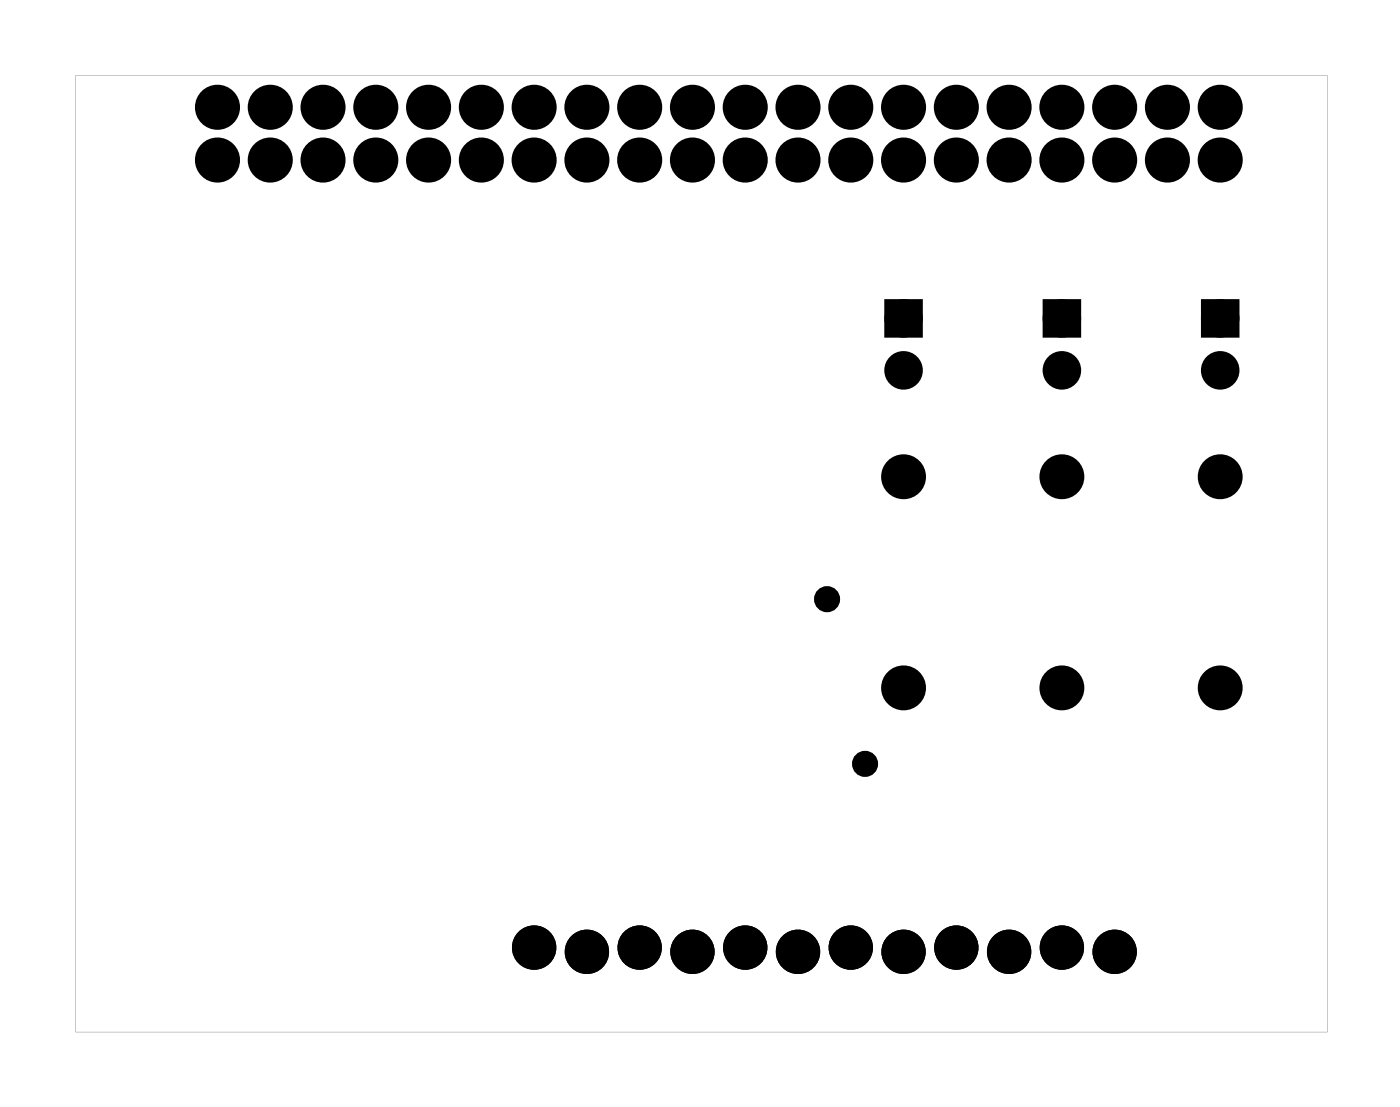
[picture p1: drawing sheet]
<svg xmlns="http://www.w3.org/2000/svg" width="67mm" height="53mm" viewBox="0 0 67 53" stroke-linecap="round" stroke-linejoin="round" font-family="sans-serif">
<g fill="#000">
<path d="M42.9 14.7h1.2v1.2h-1.2zM50.5 14.7h1.2v1.2h-1.2zM58.1 14.7h1.2v1.2h-1.2z"/>
<path d="M3.6 3.6h60.3v46.1h-60.3zM3.6 3.6v46.1h60.3v-46.1z"/>
</g>
<g fill="#000">
<circle cx="10.5" cy="5.2" r=".74"/>
<circle cx="10.5" cy="7.7" r=".74"/>
<circle cx="13" cy="5.2" r=".74"/>
<circle cx="13" cy="7.7" r=".74"/>
<circle cx="15.5" cy="5.2" r=".74"/>
<circle cx="15.5" cy="7.7" r=".74"/>
<circle cx="18.1" cy="5.2" r=".74"/>
<circle cx="18.1" cy="7.7" r=".74"/>
<circle cx="20.6" cy="5.2" r=".74"/>
<circle cx="20.6" cy="7.7" r=".74"/>
<circle cx="23.2" cy="5.2" r=".74"/>
<circle cx="23.2" cy="7.7" r=".74"/>
<circle cx="25.7" cy="5.2" r=".74"/>
<circle cx="25.7" cy="7.7" r=".74"/>
<circle cx="28.2" cy="5.2" r=".74"/>
<circle cx="28.2" cy="7.7" r=".74"/>
<circle cx="30.8" cy="5.2" r=".74"/>
<circle cx="30.8" cy="7.7" r=".74"/>
<circle cx="33.3" cy="5.2" r=".74"/>
<circle cx="33.3" cy="7.7" r=".74"/>
<circle cx="35.9" cy="5.2" r=".74"/>
<circle cx="35.9" cy="7.7" r=".74"/>
<circle cx="38.4" cy="5.2" r=".74"/>
<circle cx="38.4" cy="7.7" r=".74"/>
<circle cx="40.9" cy="5.2" r=".74"/>
<circle cx="40.9" cy="7.7" r=".74"/>
<circle cx="43.5" cy="5.2" r=".74"/>
<circle cx="43.5" cy="7.7" r=".74"/>
<circle cx="43.5" cy="15.3" r=".6"/>
<circle cx="43.5" cy="17.8" r=".6"/>
<circle cx="46" cy="5.2" r=".74"/>
<circle cx="46" cy="7.7" r=".74"/>
<circle cx="48.6" cy="5.2" r=".74"/>
<circle cx="48.6" cy="7.7" r=".74"/>
<circle cx="51.1" cy="5.2" r=".74"/>
<circle cx="51.1" cy="7.7" r=".74"/>
<circle cx="51.1" cy="15.3" r=".6"/>
<circle cx="51.1" cy="17.8" r=".6"/>
<circle cx="53.6" cy="5.2" r=".74"/>
<circle cx="53.6" cy="7.7" r=".74"/>
<circle cx="56.2" cy="5.2" r=".74"/>
<circle cx="56.2" cy="7.7" r=".74"/>
<circle cx="58.7" cy="15.3" r=".6"/>
<circle cx="58.7" cy="17.8" r=".6"/>
<circle cx="58.7" cy="5.2" r=".74"/>
<circle cx="58.7" cy="7.7" r=".74"/>
<circle cx="39.8" cy="28.8" r=".35"/>
<circle cx="41.6" cy="36.8" r=".35"/>
<circle cx="43.5" cy="33.1" r=".7"/>
<circle cx="43.5" cy="22.9" r=".7"/>
<circle cx="51.1" cy="33.1" r=".7"/>
<circle cx="51.1" cy="22.9" r=".7"/>
<circle cx="58.7" cy="33.1" r=".7"/>
<circle cx="58.7" cy="22.9" r=".7"/>
<circle cx="25.7" cy="45.6" r=".69"/>
<circle cx="28.2" cy="45.8" r=".69"/>
<circle cx="30.8" cy="45.6" r=".69"/>
<circle cx="33.3" cy="45.8" r=".69"/>
<circle cx="35.9" cy="45.6" r=".69"/>
<circle cx="38.4" cy="45.8" r=".69"/>
<circle cx="40.9" cy="45.6" r=".69"/>
<circle cx="43.5" cy="45.8" r=".69"/>
<circle cx="46" cy="45.6" r=".69"/>
<circle cx="48.6" cy="45.8" r=".69"/>
<circle cx="51.1" cy="45.6" r=".69"/>
<circle cx="53.6" cy="45.8" r=".69"/>
</g>
<g fill="none" stroke="#000" stroke-width=".69" stroke-linecap="butt">
<circle cx="10.5" cy="7.7" r=".74"/>
<circle cx="10.5" cy="5.2" r=".74"/>
<circle cx="13" cy="7.7" r=".74"/>
<circle cx="13" cy="5.2" r=".74"/>
<circle cx="15.5" cy="7.7" r=".74"/>
<circle cx="15.5" cy="5.2" r=".74"/>
<circle cx="18.1" cy="7.7" r=".74"/>
<circle cx="18.1" cy="5.2" r=".74"/>
<circle cx="20.6" cy="7.7" r=".74"/>
<circle cx="20.6" cy="5.2" r=".74"/>
<circle cx="23.2" cy="7.7" r=".74"/>
<circle cx="23.2" cy="5.2" r=".74"/>
<circle cx="25.7" cy="7.7" r=".74"/>
<circle cx="25.7" cy="5.2" r=".74"/>
<circle cx="28.2" cy="7.7" r=".74"/>
<circle cx="28.2" cy="5.2" r=".74"/>
<circle cx="30.8" cy="7.7" r=".74"/>
<circle cx="30.8" cy="5.2" r=".74"/>
<circle cx="33.3" cy="7.7" r=".74"/>
<circle cx="33.3" cy="5.2" r=".74"/>
<circle cx="35.9" cy="7.7" r=".74"/>
<circle cx="35.9" cy="5.2" r=".74"/>
<circle cx="38.4" cy="7.7" r=".74"/>
<circle cx="38.4" cy="5.2" r=".74"/>
<circle cx="40.9" cy="7.7" r=".74"/>
<circle cx="40.9" cy="5.2" r=".74"/>
<circle cx="43.5" cy="7.7" r=".74"/>
<circle cx="43.5" cy="5.2" r=".74"/>
<circle cx="46" cy="7.7" r=".74"/>
<circle cx="46" cy="5.2" r=".74"/>
<circle cx="48.6" cy="7.7" r=".74"/>
<circle cx="48.6" cy="5.2" r=".74"/>
<circle cx="51.1" cy="7.7" r=".74"/>
<circle cx="51.1" cy="5.2" r=".74"/>
<circle cx="53.6" cy="7.7" r=".74"/>
<circle cx="53.6" cy="5.2" r=".74"/>
<circle cx="56.2" cy="7.7" r=".74"/>
<circle cx="56.2" cy="5.2" r=".74"/>
<circle cx="58.7" cy="7.7" r=".74"/>
<circle cx="58.7" cy="5.2" r=".74"/>
</g>
<g fill="none" stroke="#000" stroke-width=".65" stroke-linecap="butt">
<path d="M42.9 14.7h1.2v1.2h-1.2zM50.5 14.7h1.2v1.2h-1.2zM58.1 14.7h1.2v1.2h-1.2z"/>
<circle cx="43.5" cy="17.8" r=".6"/>
<circle cx="43.5" cy="15.3" r=".6"/>
<circle cx="51.1" cy="17.8" r=".6"/>
<circle cx="51.1" cy="15.3" r=".6"/>
<circle cx="58.7" cy="17.8" r=".6"/>
<circle cx="58.7" cy="15.3" r=".6"/>
</g>
<g fill="none" stroke="#000" stroke-width=".76" stroke-linecap="butt">
<circle cx="43.5" cy="22.9" r=".7"/>
<circle cx="43.5" cy="33.1" r=".7"/>
<circle cx="51.1" cy="22.9" r=".7"/>
<circle cx="51.1" cy="33.1" r=".7"/>
<circle cx="58.7" cy="22.9" r=".7"/>
<circle cx="58.7" cy="33.1" r=".7"/>
</g>
<g fill="none" stroke="#000" stroke-width=".75" stroke-linecap="butt">
<circle cx="25.7" cy="45.6" r=".69"/>
<circle cx="28.2" cy="45.8" r=".69"/>
<circle cx="30.8" cy="45.6" r=".69"/>
<circle cx="33.3" cy="45.8" r=".69"/>
<circle cx="35.9" cy="45.6" r=".69"/>
<circle cx="38.4" cy="45.8" r=".69"/>
<circle cx="40.9" cy="45.6" r=".69"/>
<circle cx="43.5" cy="45.8" r=".69"/>
<circle cx="46" cy="45.6" r=".69"/>
<circle cx="48.6" cy="45.8" r=".69"/>
<circle cx="51.1" cy="45.6" r=".69"/>
<circle cx="53.6" cy="45.8" r=".69"/>
</g>
<g fill="none" stroke="#000" stroke-width=".55">
<circle cx="39.8" cy="28.8" r=".35"/>
<circle cx="41.6" cy="36.8" r=".35"/>
</g>
</svg>
